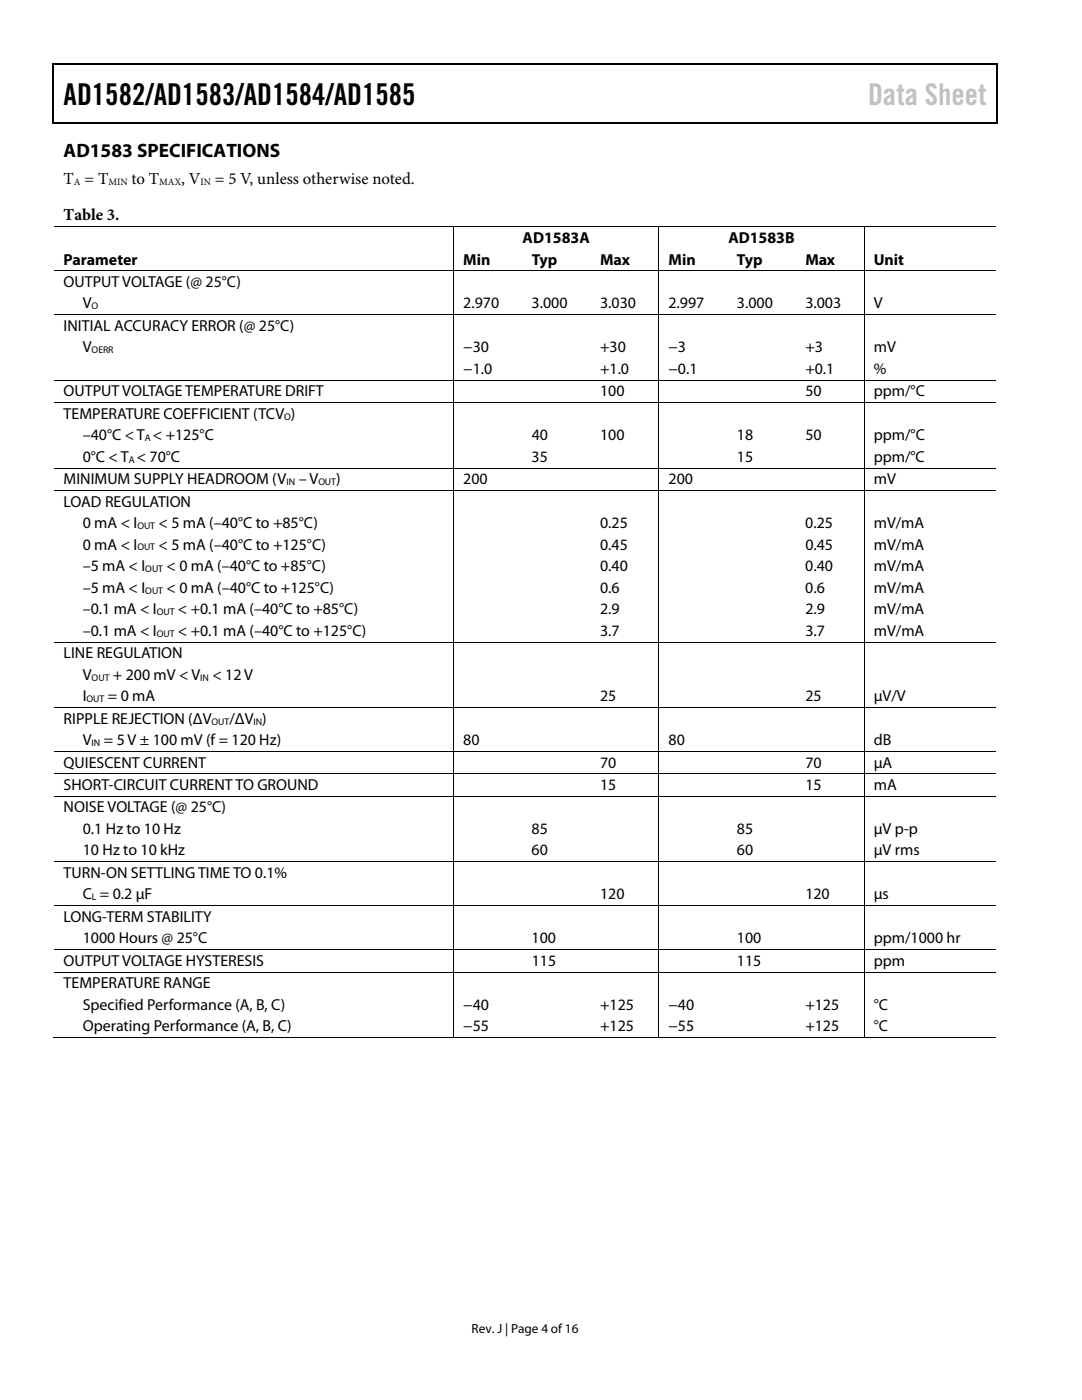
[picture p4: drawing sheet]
<svg xmlns="http://www.w3.org/2000/svg" width="216mm" height="279mm" viewBox="0 0 216 279" stroke-linecap="round" stroke-linejoin="round" font-family="sans-serif">
<defs><g id="words">
<text font-size="6" x="12.7" y="21">AD1582/AD1583/AD1584/AD1585</text>
<text font-size="6" fill="#bfbfbf" x="173.2" y="21">Data Sheet</text>
<text font-size="3.9" x="12.7" y="31.3">AD1583 SPECIFICATIONS</text>
<g font-size="3.3">
<text x="12.7" y="36.8">T = T</text>
<text x="26.2" y="36.8">to T</text>
<text x="36.1" y="36.8">, V</text>
<text x="42.9" y="36.8">= 5 V, unless otherwise noted.</text>
<text x="12.7" y="43.9">Table 3.</text>
</g>
<g font-size="3.2">
<text x="12.7" y="52.8">Parameter</text>
<text x="92.4" y="52.8">Min</text>
<text x="104.3" y="48.5">AD1583A</text>
<text x="106.1" y="52.8">Typ</text>
<text x="119.7" y="52.8">Max</text>
<text x="133.4" y="52.8">Min</text>
<text x="145.3" y="48.5">AD1583B</text>
<text x="147" y="52.8">Typ</text>
<text x="160.7" y="52.8">Max</text>
<text x="174.4" y="52.8">Unit</text>
<text x="12.7" y="57.3">OUTPUT VOLTAGE (@ 25°C)</text>
<text x="16.5" y="61.6">V</text>
<text x="92.4" y="61.6">2.970</text>
<text x="106.1" y="61.6">3.000</text>
<text x="119.7" y="61.6">3.030</text>
<text x="133.4" y="61.6">2.997</text>
<text x="147" y="61.6">3.000</text>
<text x="160.7" y="61.6">3.003</text>
<text x="174.3" y="61.6">V</text>
<text x="12.7" y="66">INITIAL ACCURACY ERROR (@ 25°C)</text>
<text x="16.5" y="70.3">V</text>
<text x="92.4" y="70.3">−30</text>
<text x="119.7" y="70.3">+30</text>
<text x="133.4" y="70.3">−3</text>
<text x="160.7" y="70.3">+3</text>
<text x="174.3" y="70.3">mV</text>
<text x="92.4" y="74.6">−1.0</text>
<text x="119.7" y="74.6">+1.0</text>
<text x="133.4" y="74.6">−0.1</text>
<text x="160.7" y="74.6">+0.1</text>
<text x="174.3" y="74.6">%</text>
<text x="12.7" y="79.1">OUTPUT VOLTAGE TEMPERATURE DRIFT</text>
<text x="12.7" y="83.6">TEMPERATURE COEFFICIENT (TCV )</text>
<text x="119.7" y="79.1">100</text>
<text x="160.7" y="79.1">50</text>
<text x="174.4" y="79.1">ppm/°C</text>
<text x="16.5" y="87.9">–40°C &lt; T &lt; +125°C</text>
<text x="106.1" y="87.9">40</text>
<text x="119.7" y="87.9">100</text>
<text x="147" y="87.9">18</text>
<text x="160.7" y="87.9">50</text>
<text x="174.4" y="87.9">ppm/°C</text>
<text x="16.5" y="92.2">0°C &lt; T &lt; 70°C</text>
<text x="106.1" y="92.2">35</text>
<text x="147" y="92.2">15</text>
<text x="174.3" y="92.2">ppm/°C</text>
<text x="12.7" y="96.6">MINIMUM SUPPLY HEADROOM (V</text>
<text x="12.7" y="101.1">LOAD REGULATION</text>
<text x="59.6" y="96.6">– V</text>
<text x="67.1" y="96.6">)</text>
<text x="92.4" y="96.6">200</text>
<text x="133.4" y="96.6">200</text>
<text x="174.3" y="96.6">mV</text>
<text x="16.5" y="105.4">0 mA &lt; I</text>
<text x="31.6" y="105.4">&lt; 5 mA (–40°C to +85°C)</text>
<text x="119.7" y="105.4">0.25</text>
<text x="160.7" y="105.4">0.25</text>
<text x="174.3" y="105.4">mV/mA</text>
<text x="16.5" y="109.7">0 mA &lt; I</text>
<text x="16.5" y="114">–5 mA &lt; I</text>
<text x="31.6" y="109.7">&lt; 5 mA (–40°C to +125°C)</text>
<text x="33.2" y="114">&lt; 0 mA (–40°C to +85°C)</text>
<text x="119.7" y="114">0.40</text>
<text x="119.7" y="109.7">0.45</text>
<text x="160.7" y="114">0.40</text>
<text x="160.7" y="109.7">0.45</text>
<text x="174.3" y="114">mV/mA</text>
<text x="174.3" y="109.7">mV/mA</text>
<text x="16.5" y="118.3">–5 mA &lt; I</text>
<text x="33.2" y="118.3">&lt; 0 mA (–40°C to +125°C)</text>
<text x="119.7" y="118.3">0.6</text>
<text x="160.7" y="118.3">0.6</text>
<text x="174.3" y="118.3">mV/mA</text>
<text x="16.5" y="122.6">–0.1 mA &lt; I</text>
<text x="35.5" y="122.6">&lt; +0.1 mA (–40°C to +85°C)</text>
<text x="119.7" y="122.6">2.9</text>
<text x="160.7" y="122.6">2.9</text>
<text x="174.3" y="122.6">mV/mA</text>
<text x="12.7" y="131.4">LINE REGULATION</text>
<text x="16.5" y="126.9">–0.1 mA &lt; I</text>
<text x="35.5" y="126.9">&lt; +0.1 mA (–40°C to +125°C)</text>
<text x="119.7" y="126.9">3.7</text>
<text x="160.7" y="126.9">3.7</text>
<text x="174.3" y="126.9">mV/mA</text>
<text x="16.5" y="135.7">V</text>
<text x="22.5" y="135.7">+ 200 mV &lt; V</text>
<text x="42.4" y="135.7">&lt; 12 V</text>
<text x="16.5" y="140">I</text>
<text x="21.5" y="140">= 0 mA</text>
<text x="119.7" y="140">25</text>
<text x="160.7" y="140">25</text>
<text x="174.3" y="140">µV/V</text>
<text x="12.7" y="144.4">RIPPLE REJECTION (ΔV</text>
<text x="16.5" y="148.7">V</text>
<text x="20.7" y="148.7">= 5 V ± 100 mV (f = 120 Hz)</text>
<text x="45.8" y="144.4">/ΔV )</text>
<text x="92.4" y="148.7">80</text>
<text x="133.4" y="148.7">80</text>
<text x="174.3" y="148.7">dB</text>
<text x="12.7" y="153.2">QUIESCENT CURRENT</text>
<text x="119.7" y="153.2">70</text>
<text x="160.7" y="153.2">70</text>
<text x="174.3" y="153.2">µA</text>
<text x="12.7" y="157.6">SHORT-CIRCUIT CURRENT TO GROUND</text>
<text x="119.7" y="157.6">15</text>
<text x="160.7" y="157.6">15</text>
<text x="174.3" y="157.6">mA</text>
<text x="12.7" y="162.1">NOISE VOLTAGE (@ 25°C)</text>
<text x="16.5" y="166.4">0.1 Hz to 10 Hz</text>
<text x="106.1" y="166.4">85</text>
<text x="147" y="166.4">85</text>
<text x="174.3" y="166.4">µV p-p</text>
<text x="16.5" y="170.7">10 Hz to 10 kHz</text>
<text x="106.1" y="170.7">60</text>
<text x="147" y="170.7">60</text>
<text x="174.3" y="170.7">µV rms</text>
<text x="12.7" y="175.2">TURN-ON SETTLING TIME TO 0.1%</text>
<text x="16.5" y="179.5">C = 0.2 µF</text>
<text x="119.7" y="179.5">120</text>
<text x="160.7" y="179.5">120</text>
<text x="174.3" y="179.5">µs</text>
<text x="12.7" y="184">LONG-TERM STABILITY</text>
<text x="16.5" y="188.3">1000 Hours @ 25°C</text>
<text x="106.1" y="188.3">100</text>
<text x="147" y="188.3">100</text>
<text x="174.3" y="188.3">ppm/1000 hr</text>
<text x="12.7" y="192.7">OUTPUT VOLTAGE HYSTERESIS</text>
<text x="12.7" y="197.2">TEMPERATURE RANGE</text>
<text x="106.1" y="192.7">115</text>
<text x="147" y="192.7">115</text>
<text x="174.4" y="192.7">ppm</text>
<text x="16.5" y="201.5">Specified Performance (A, B, C)</text>
<text x="92.4" y="201.5">−40</text>
<text x="119.7" y="201.5">+125</text>
<text x="133.4" y="201.5">−40</text>
<text x="160.7" y="201.5">+125</text>
<text x="174.3" y="201.5">°C</text>
<text x="16.5" y="205.8">Operating Performance (A, B, C)</text>
<text x="92.4" y="205.8">−55</text>
<text x="119.7" y="205.8">+125</text>
<text x="133.4" y="205.8">−55</text>
<text x="160.7" y="205.8">+125</text>
<text x="174.3" y="205.8">°C</text>
</g>
<text font-size="2.6" x="94.1" y="266">Rev. J | Page 4 of 16</text>
<g font-size="1.9">
<text x="14.8" y="36.9">A</text>
<text x="21.6" y="36.9">MIN</text>
<text x="31.7" y="36.9">MAX</text>
<text x="40" y="36.9">IN</text>
<text x="18.3" y="61.7">O</text>
<text x="18.3" y="70.5">OERR</text>
<text x="56.7" y="83.7">O</text>
<text x="28.9" y="88">A</text>
<text x="25.7" y="92.3">A</text>
<text x="57.2" y="96.8">IN</text>
<text x="63.5" y="96.8">OUT</text>
<text x="27.4" y="105.6">OUT</text>
<text x="27.4" y="109.9">OUT</text>
<text x="29" y="114.2">OUT</text>
<text x="29" y="118.4">OUT</text>
<text x="31.3" y="122.7">OUT</text>
<text x="31.3" y="127">OUT</text>
<text x="18.3" y="135.8">OUT</text>
<text x="40" y="135.8">IN</text>
<text x="17.3" y="140.1">OUT</text>
<text x="18.3" y="148.9">IN</text>
<text x="42.2" y="144.6">OUT</text>
<text x="50.6" y="144.6">IN</text>
<text x="18.4" y="179.7">L</text>
</g>
</g></defs>
<g fill="#000">
<path d="M10.5 12.7h.3v1h-.3zM10.5 12.7h.3v.3h-.3zM133.3 12.7h.3v.3h-.3zM198.8 12.7h.2v1h-.2zM198.8 12.7h.2v.3h-.2zM10.5 24.4h.3v.3h-.3zM133.1 24.4h.2v.3h-.2zM198.8 24.4h.2v.3h-.2zM90.5 45.1h.1v.2h-.1zM90.5 54h.1v.1h-.1zM104.2 54h.2v.1h-.2zM117.8 54h.2v.1h-.2z"/>
<path d="M131.4 45.1h.2v.2h-.2zM131.4 54h.2v.1h-.2zM145.1 54h.2v.1h-.2zM158.8 54h.2v.1h-.2zM172.4 45.1h.1v.2h-.1zM172.4 54h.1v.1h-.1zM90.5 62.7h.1v.2h-.1zM90.5 75.8h.1v.2h-.1zM104.2 62.7h.2v.2h-.2zM104.2 75.8h.2v.2h-.2zM117.8 62.7h.2v.2h-.2zM117.8 75.8h.2v.2h-.2z"/>
<path d="M131.4 62.7h.2v.2h-.2zM131.4 75.8h.2v.2h-.2zM145.1 62.7h.2v.2h-.2zM145.1 75.8h.2v.2h-.2zM158.8 62.7h.2v.2h-.2zM158.8 75.8h.2v.2h-.2zM172.4 62.7h.1v.2h-.1zM172.4 75.8h.1v.2h-.1zM90.5 80.3h.1v.1h-.1zM90.5 93.3h.1v.2h-.1zM90.5 97.8h.1v.2h-.1zM104.2 80.3h.2v.1h-.2z"/>
<path d="M104.2 93.3h.2v.2h-.2zM104.2 97.8h.2v.2h-.2zM117.8 80.3h.2v.1h-.2zM117.8 93.3h.2v.2h-.2zM117.8 97.8h.2v.2h-.2zM131.4 80.3h.2v.1h-.2zM131.4 93.3h.2v.2h-.2zM131.4 97.8h.2v.2h-.2zM145.1 80.3h.2v.1h-.2zM145.1 93.3h.2v.2h-.2zM145.1 97.8h.2v.2h-.2zM158.8 80.3h.2v.1h-.2z"/>
<path d="M158.8 93.3h.2v.2h-.2zM158.8 97.8h.2v.2h-.2zM172.4 80.3h.1v.1h-.1zM172.4 93.3h.1v.2h-.1zM172.4 97.8h.1v.2h-.1zM90.5 128.1h.1v.1h-.1zM104.2 128.1h.2v.1h-.2zM117.8 128.1h.2v.1h-.2zM131.4 128.1h.2v.1h-.2zM145.1 128.1h.2v.1h-.2zM158.8 128.1h.2v.1h-.2zM172.4 128.1h.1v.1h-.1z"/>
<path d="M90.5 141.1h.1v.2h-.1zM90.5 149.9h.1v.2h-.1zM90.5 154.4h.1v.1h-.1zM90.5 158.8h.1v.2h-.1zM104.2 141.1h.2v.2h-.2zM104.2 149.9h.2v.2h-.2zM104.2 154.4h.2v.1h-.2zM104.2 158.8h.2v.2h-.2zM117.8 141.1h.2v.2h-.2zM117.8 149.9h.2v.2h-.2zM117.8 154.4h.2v.1h-.2zM117.8 158.8h.2v.2h-.2z"/>
<path d="M131.4 141.1h.2v.2h-.2zM131.4 149.9h.2v.2h-.2zM131.4 154.4h.2v.1h-.2zM131.4 158.8h.2v.2h-.2zM145.1 141.1h.2v.2h-.2zM145.1 149.9h.2v.2h-.2zM145.1 154.4h.2v.1h-.2zM145.1 158.8h.2v.2h-.2zM158.8 141.1h.2v.2h-.2zM158.8 149.9h.2v.2h-.2zM158.8 154.4h.2v.1h-.2zM158.8 158.8h.2v.2h-.2z"/>
<path d="M172.4 141.1h.1v.2h-.1zM172.4 149.9h.1v.2h-.1zM172.4 154.4h.1v.1h-.1zM172.4 158.8h.1v.2h-.1zM90.5 171.9h.1v.2h-.1zM104.2 171.9h.2v.2h-.2zM117.8 171.9h.2v.2h-.2zM131.4 171.9h.2v.2h-.2zM145.1 171.9h.2v.2h-.2zM158.8 171.9h.2v.2h-.2zM172.4 171.9h.1v.2h-.1zM90.5 180.7h.1v.1h-.1z"/>
<path d="M90.5 189.4h.1v.2h-.1zM90.5 193.9h.1v.2h-.1zM104.2 180.7h.2v.1h-.2zM104.2 189.4h.2v.2h-.2zM104.2 193.9h.2v.2h-.2zM117.8 180.7h.2v.1h-.2zM117.8 189.4h.2v.2h-.2zM117.8 193.9h.2v.2h-.2zM131.4 180.7h.2v.1h-.2zM131.4 189.4h.2v.2h-.2zM131.4 193.9h.2v.2h-.2zM145.1 180.7h.2v.1h-.2z"/>
<path d="M145.1 189.4h.2v.2h-.2zM145.1 193.9h.2v.2h-.2zM158.8 180.7h.2v.1h-.2zM158.8 189.4h.2v.2h-.2zM158.8 193.9h.2v.2h-.2zM172.4 180.7h.1v.1h-.1zM172.4 189.4h.1v.2h-.1zM172.4 193.9h.1v.2h-.1zM90.5 207h.1v.2h-.1zM103.9 207h.2v.2h-.2zM117.6 207h.2v.2h-.2zM131.4 207h.2v.2h-.2z"/>
<path d="M144.9 207h.2v.2h-.2zM158.5 207h.2v.2h-.2zM172.4 207h.1v.2h-.1z"/>
</g>
<path d="M10.7 13.7v10.7M10.8 12.8h122.5M133.6 12.8h65.2M198.9 13.7v10.7M10.8 24.5h188" fill="none" stroke="#000" stroke-width=".25"/>
<g fill="none" stroke="#000" stroke-width=".2">
<path d="M10.8 45.2h79.7M10.8 54.1h79.7M90.6 45.3v8.7M90.6 54.1v8.6M90.6 45.2h40.8M90.6 54.1h13.6M104.4 54.1h13.4M118 54.1h13.4M131.5 45.3v8.7M131.5 54.1v8.6M131.6 45.2h40.8M131.6 54.1h13.5"/>
<path d="M145.3 54.1h13.5M159 54.1h13.4M172.4 45.3v8.7M172.4 54.1v8.6M172.5 45.2h26.3M172.5 54.1h26.3M10.8 62.8h79.7M10.8 75.9h79.7M90.6 62.9v12.9M90.6 76v4.3M90.6 62.8h13.6M90.6 75.9h13.6"/>
<path d="M104.4 62.8h13.4M104.4 75.9h13.4M118 62.8h13.4M118 75.9h13.4M131.5 62.9v12.9M131.5 76v4.3M131.6 62.8h13.5M131.6 75.9h13.5M145.3 62.8h13.5M145.3 75.9h13.5M159 62.8h13.4M159 75.9h13.4"/>
<path d="M172.4 62.9v12.9M172.4 76v4.3M172.5 62.8h26.3M172.5 75.9h26.3M10.8 80.3h79.7M10.8 93.4h79.7M10.8 97.9h79.7M90.6 80.4v12.9M90.6 93.5v4.3M90.6 98v30.1M90.6 80.3h13.6M90.6 93.4h13.6"/>
<path d="M90.6 97.9h13.6M104.4 80.3h13.4M104.4 93.4h13.4M104.4 97.9h13.4M118 80.3h13.4M118 93.4h13.4M118 97.9h13.4M131.5 80.4v12.9M131.5 93.5v4.3M131.5 98v30.1M131.6 80.3h13.5M131.6 93.4h13.5"/>
<path d="M131.6 97.9h13.5M145.3 80.3h13.5M145.3 93.4h13.5M145.3 97.9h13.5M159 80.3h13.4M159 93.4h13.4M159 97.9h13.4M172.4 80.4v12.9M172.4 93.5v4.3M172.4 98v30.1M172.5 80.3h26.3M172.5 93.4h26.3"/>
<path d="M172.5 97.9h26.3M10.8 128.1h79.7M90.6 128.2v12.9M90.6 128.1h13.6M104.4 128.1h13.4M118 128.1h13.4M131.5 128.2v12.9M131.6 128.1h13.5M145.3 128.1h13.5M159 128.1h13.4M172.4 128.2v12.9M172.5 128.1h26.3"/>
<path d="M10.8 141.2h79.7M10.8 150h79.7M10.8 154.5h79.7M10.8 158.9h79.7M90.6 141.3v8.6M90.6 150.1v4.3M90.6 154.5v4.3M90.6 159v12.9M90.6 141.2h13.6M90.6 150h13.6M90.6 154.5h13.6M90.6 158.9h13.6"/>
<path d="M104.4 141.2h13.4M104.4 150h13.4M104.4 154.5h13.4M104.4 158.9h13.4M118 141.2h13.4M118 150h13.4M118 154.5h13.4M118 158.9h13.4M131.5 141.3v8.6M131.5 150.1v4.3M131.5 154.5v4.3M131.5 159v12.9"/>
<path d="M131.6 141.2h13.5M131.6 150h13.5M131.6 154.5h13.5M131.6 158.9h13.5M145.3 141.2h13.5M145.3 150h13.5M145.3 154.5h13.5M145.3 158.9h13.5M159 141.2h13.4M159 150h13.4M159 154.5h13.4M159 158.9h13.4"/>
<path d="M172.4 141.3v8.6M172.4 150.1v4.3M172.4 154.5v4.3M172.4 159v12.9M172.5 141.2h26.3M172.5 150h26.3M172.5 154.5h26.3M172.5 158.9h26.3M10.8 172h79.7M90.6 172.1v8.6M90.6 172h13.6M104.4 172h13.4"/>
<path d="M118 172h13.4M131.5 172.1v8.6M131.6 172h13.5M145.3 172h13.5M159 172h13.4M172.4 172.1v8.6M172.5 172h26.3M10.8 180.8h79.7M10.8 189.5h79.7M10.8 194h79.7M90.6 180.8v8.6M90.6 189.6v4.3"/>
<path d="M90.6 194.1v12.9M90.6 180.8h13.6M90.6 189.5h13.6M90.6 194h13.6M104.4 180.8h13.4M104.4 189.5h13.4M104.4 194h13.4M118 180.8h13.4M118 189.5h13.4M118 194h13.4M131.5 180.8v8.6M131.5 189.6v4.3"/>
<path d="M131.5 194.1v12.9M131.6 180.8h13.5M131.6 189.5h13.5M131.6 194h13.5M145.3 180.8h13.5M145.3 189.5h13.5M145.3 194h13.5M159 180.8h13.4M159 189.5h13.4M159 194h13.4M172.4 180.8v8.6M172.4 189.6v4.3"/>
<path d="M172.4 194.1v12.9M172.5 180.8h26.3M172.5 189.5h26.3M172.5 194h26.3M10.5 207.1h80M90.6 207.1h40.8M131.6 207.1h40.8M172.5 207.1h26.3"/>
</g>
<use href="#words"/>
</svg>
